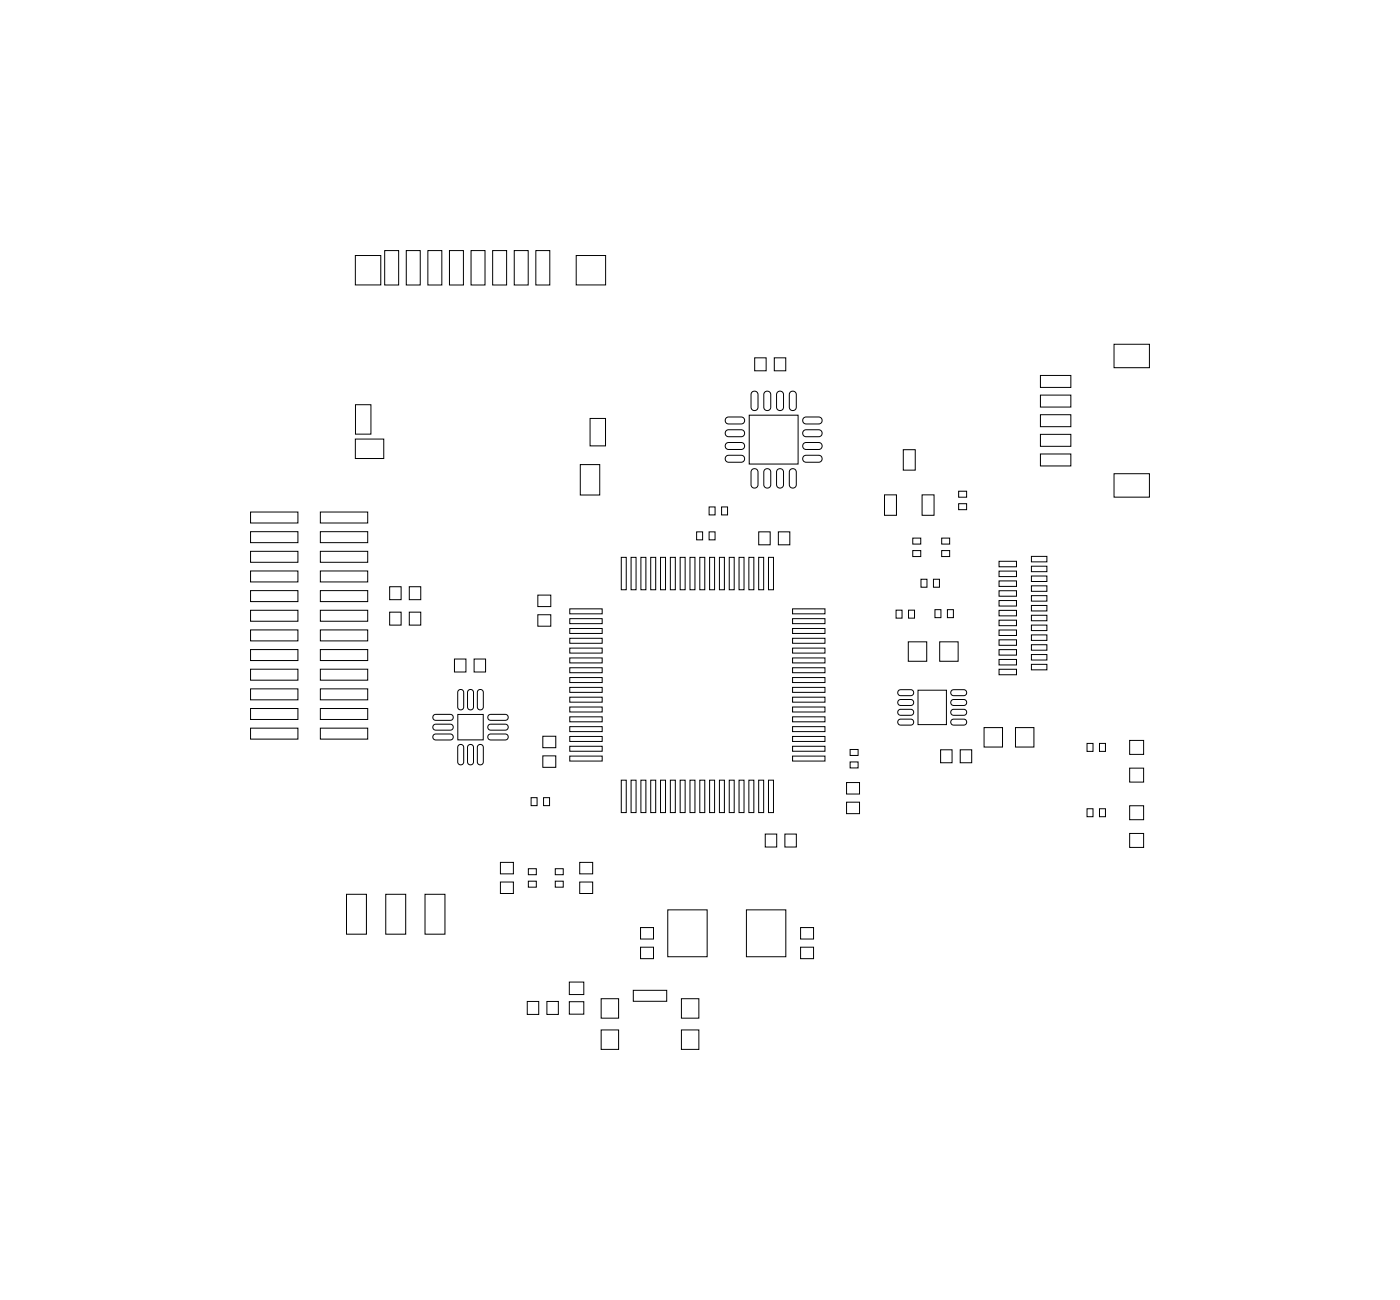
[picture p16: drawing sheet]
<svg xmlns="http://www.w3.org/2000/svg" width="71mm" height="66mm" viewBox="0 0 71 66" stroke-linecap="round" stroke-linejoin="round" font-family="sans-serif">
<!-- layer: Nets -->
<g fill="none" stroke="#000" stroke-width=".05">
<path d="M18.1 13h1.3v1.5h-1.3zM19.6 12.8h.7v1.7h-.7zM20.7 12.8h.7v1.7h-.7zM21.8 12.8h.7v1.7h-.7zM22.9 12.8h.7v1.7h-.7zM24 12.8h.7v1.7h-.7zM25.1 12.8h.7v1.7h-.7zM26.2 12.8h.7v1.7h-.7zM27.3 12.8h.7v1.7h-.7zM29.4 13h1.5v1.5h-1.5zM38.4 19.9h.1l.1 .2v.6l-.1 .2h-.1l-.1-.2v-.6zM38.4 18.2h.6v.7h-.6z"/>
<path d="M39 19.9h.2l.1 .2v.6l-.1 .2h-.2l-.1-.2v-.6zM39.4 18.2h.6v.7h-.6zM39.7 19.9h.1l.1 .2v.6l-.1 .2h-.1l-.1-.2v-.6zM40.3 19.9h.2l.1 .2v.6l-.1 .2h-.2l-.1-.2v-.6zM53 19.1h1.6v.6h-1.6zM56.8 17.5h1.8v1.2h-1.8zM12.8 32.1h2.4v.5h-2.4zM12.8 26.1h2.4v.5h-2.4zM12.8 36.1h2.4v.5h-2.4zM12.8 35.1h2.4v.5h-2.4zM12.8 27.1h2.4v.5h-2.4zM12.8 29.1h2.4v.5h-2.4z"/>
<path d="M12.8 28.1h2.4v.5h-2.4zM12.8 37.1h2.4v.5h-2.4zM12.8 33.1h2.4v.5h-2.4zM12.8 34.1h2.4v.5h-2.4zM12.8 31.1h2.4v.5h-2.4zM12.8 30.1h2.4v.5h-2.4zM16.3 32.1h2.4v.5h-2.4zM16.3 33.1h2.4v.5h-2.4zM16.3 34.1h2.4v.5h-2.4zM16.3 36.1h2.4v.5h-2.4zM16.3 27.1h2.4v.5h-2.4zM16.3 26.1h2.4v.5h-2.4z"/>
<path d="M16.3 30.1h2.4v.5h-2.4zM16.3 29.1h2.4v.5h-2.4zM16.3 28.1h2.4v.5h-2.4zM16.3 37.1h2.4v.5h-2.4zM16.3 35.1h2.4v.5h-2.4zM16.3 31.1h2.4v.5h-2.4zM18.1 22.4h1.5v1h-1.5zM18.1 20.6h.8v1.5h-.8zM19.9 29.9h.5v.6h-.5zM19.9 31.2h.5v.6h-.5zM20.9 29.9h.5v.6h-.5zM20.9 31.2h.5v.6h-.5z"/>
<path d="M22.1 37.5l.1-.1h.7l.2 .1v.1l-.2 .1h-.7l-.1-.1zM22.1 37l.1-.1h.7l.2 .1v.1l-.2 .1h-.7l-.1-.1zM22.1 36.5l.1-.1h.7l.2 .1v.1l-.2 .1h-.7l-.1-.1zM23.2 33.6h.5v.6h-.5zM23.3 36.4h1.3v1.3h-1.3zM23.4 35.1h.1l.1 .2v.7l-.1 .1h-.1l-.1-.1v-.7zM23.4 37.9h.1l.1 .2v.7l-.1 .1h-.1l-.1-.1v-.7zM23.9 35.1h.1l.1 .2v.7l-.1 .1h-.1l-.1-.1v-.7zM23.9 37.9h.1l.1 .2v.7l-.1 .1h-.1l-.1-.1v-.7zM24.2 33.6h.5v.6h-.5zM24.4 35.1h.1l.1 .2v.7l-.1 .1h-.1l-.1-.1v-.7zM24.4 37.9h.1l.1 .2v.7l-.1 .1h-.1l-.1-.1v-.7z"/>
<path d="M24.9 37.5l.1-.1h.7l.2 .1v.1l-.2 .1h-.7l-.1-.1zM24.9 36.5l.1-.1h.7l.2 .1v.1l-.2 .1h-.7l-.1-.1zM24.9 37l.1-.1h.7l.2 .1v.1l-.2 .1h-.7l-.1-.1zM27.4 30.3h.7v.6h-.7zM27.4 31.3h.7v.6h-.7zM27.7 37.5h.6v.6h-.6zM27.7 38.5h.6v.6h-.6zM29 31h1.7v.3h-1.7zM29 37.5h1.7v.3h-1.7zM29 36.5h1.7v.3h-1.7zM29 38.5h1.7v.3h-1.7zM29 37h1.7v.3h-1.7z"/>
<path d="M29 34.5h1.7v.3h-1.7zM29 35h1.7v.3h-1.7zM29 35.5h1.7v.3h-1.7zM29 36h1.7v.3h-1.7zM29 32h1.7v.3h-1.7zM29 32.5h1.7v.3h-1.7zM29 33h1.7v.3h-1.7zM29 33.5h1.7v.3h-1.7zM29 34h1.7v.3h-1.7zM29 31.5h1.7v.3h-1.7zM29 38h1.7v.3h-1.7zM29.6 23.7h1v1.5h-1z"/>
<path d="M30.1 21.3h.7v1.4h-.7zM31.6 39.7h.3v1.7h-.3zM31.6 28.4h.3v1.6h-.3zM32.1 39.7h.3v1.7h-.3zM32.1 28.4h.3v1.6h-.3zM32.6 39.7h.3v1.7h-.3zM32.6 28.4h.3v1.6h-.3zM33.1 39.7h.3v1.7h-.3zM33.1 28.4h.3v1.6h-.3zM33.6 28.4h.3v1.6h-.3zM33.6 39.7h.3v1.7h-.3zM34.1 28.4h.3v1.6h-.3z"/>
<path d="M34.1 39.7h.3v1.7h-.3zM34.6 28.4h.3v1.6h-.3zM34.6 39.7h.3v1.7h-.3zM35.1 28.4h.3v1.6h-.3zM35.1 39.7h.3v1.7h-.3zM35.5 27.1h.3v.4h-.3zM35.6 39.7h.3v1.7h-.3zM35.6 28.4h.3v1.6h-.3zM36.1 27.1h.3v.4h-.3zM36.1 25.8h.3v.4h-.3zM36.1 28.4h.3v1.6h-.3zM36.1 39.7h.3v1.7h-.3z"/>
<path d="M36.6 28.4h.3v1.6h-.3zM36.6 39.7h.3v1.7h-.3zM36.8 25.8h.3v.4h-.3zM37 22.6l.1-.1h.7l.1 .1v.2l-.1 .1h-.7l-.1-.1zM37 22l.1-.1h.7l.1 .1v.2h-.1h-.7h-.1zM37 23.3l.1-.1h.7l.1 .1v.2h-.1h-.7h-.1zM37 21.3l.1-.1h.7l.1 .1v.2l-.1 .1h-.7l-.1-.1zM37.1 28.4h.3v1.6h-.3zM37.1 39.7h.3v1.7h-.3zM37.6 28.4h.3v1.6h-.3zM37.6 39.7h.3v1.7h-.3zM38.1 28.4h.3v1.6h-.3z"/>
<path d="M38.1 39.7h.3v1.7h-.3zM38.2 21.1h2.5v2.5h-2.5zM38.4 23.9h.1l.1 .1v.7l-.1 .1h-.1l-.1-.1v-.7zM38.6 39.7h.3v1.7h-.3zM38.6 28.4h.3v1.6h-.3zM38.7 27.1h.5v.7h-.5zM39 23.9h.2l.1 .1v.7l-.1 .1h-.2l-.1-.1v-.7zM39.1 28.4h.3v1.6h-.3zM39.1 39.7h.3v1.7h-.3zM39.7 27.1h.5v.7h-.5zM39.7 23.9h.1l.1 .1v.7l-.1 .1h-.1l-.1-.1v-.7zM40.3 23.9h.2l.1 .1v.7l-.1 .1h-.2l-.1-.1v-.7z"/>
<path d="M40.4 38.5h1.6v.3h-1.6zM40.4 31.5h1.6v.3h-1.6zM40.4 37h1.6v.3h-1.6zM40.4 37.5h1.6v.3h-1.6zM40.4 34h1.6v.3h-1.6zM40.4 31h1.6v.3h-1.6zM40.4 32.5h1.6v.3h-1.6zM40.4 32h1.6v.3h-1.6zM40.4 33.5h1.6v.3h-1.6zM40.4 33h1.6v.3h-1.6zM40.4 35h1.6v.3h-1.6zM40.4 35.5h1.6v.3h-1.6z"/>
<path d="M40.4 34.5h1.6v.3h-1.6zM40.4 36h1.6v.3h-1.6zM40.4 36.5h1.6v.3h-1.6zM40.4 38h1.6v.3h-1.6zM40.9 22l.2-.1h.6l.2 .1v.2h-.2h-.6h-.2zM40.9 22.6l.2-.1h.6l.2 .1v.2l-.2 .1h-.6l-.2-.1zM40.9 21.3l.2-.1h.6l.2 .1v.2l-.2 .1h-.6l-.2-.1zM40.9 23.3l.2-.1h.6l.2 .1v.2h-.2h-.6h-.2zM43.1 39.9h.7v.5h-.7zM43.3 38.2h.4v.3h-.4zM43.3 38.8h.4v.3h-.4zM45.1 25.2h.6v1h-.6z"/>
<path d="M45.6 31.1h.4v.4h-.4zM45.8 36.7l.1-.1h.5l.1 .1v.2h-.1h-.5h-.1zM45.8 35.7l.1-.1h.5l.1 .1v.2h-.1h-.5h-.1zM45.8 35.2l.1-.1h.5l.1 .1v.2h-.1h-.5h-.1zM45.8 36.2l.1-.1h.5l.1 .1v.2h-.1h-.5h-.1zM46 22.9h.6v1h-.6zM46.3 32.7h.9v1h-.9zM46.3 31.1h.3v.4h-.3zM46.5 27.4h.4v.3h-.4zM46.5 28h.4v.3h-.4zM46.8 35.2h1.4v1.7h-1.4zM46.9 29.5h.3v.4h-.3z"/>
<path d="M47 25.2h.6v1h-.6zM47.6 29.5h.3v.4h-.3zM47.6 31.1h.3v.4h-.3zM47.9 32.7h.9v1h-.9zM47.9 38.2h.6v.7h-.6zM48 28h.4v.3h-.4zM48 27.4h.4v.3h-.4zM48.3 31.1h.3v.4h-.3zM48.5 36.7l.1-.1h.5l.1 .1v.2h-.1h-.5h-.1zM48.5 35.2l.1-.1h.5l.1 .1v.2h-.1h-.5h-.1zM48.5 35.7l.1-.1h.5l.1 .1v.2h-.1h-.5h-.1zM48.5 36.2l.1-.1h.5l.1 .1v.2h-.1h-.5h-.1z"/>
<path d="M48.8 25.7h.4v.3h-.4zM48.8 25h.4v.3h-.4zM48.9 38.2h.6v.7h-.6zM50.1 37.1h1v1h-1zM50.9 30.1h.9v.3h-.9zM50.9 32.6h.9v.3h-.9zM50.9 32.1h.9v.3h-.9zM50.9 31.6h.9v.3h-.9zM50.9 31.1h.9v.3h-.9zM50.9 29.1h.9v.3h-.9zM50.9 29.6h.9v.3h-.9zM50.9 33.1h.9v.3h-.9z"/>
<path d="M50.9 33.6h.9v.3h-.9zM50.9 30.6h.9v.3h-.9zM50.9 28.6h.9v.3h-.9zM50.9 34.1h.9v.3h-.9zM51.7 37.1h1v1h-1zM52.5 32.3h.8v.3h-.8zM52.5 29.8h.8v.3h-.8zM52.5 30.3h.8v.3h-.8zM52.5 30.8h.8v.3h-.8zM52.5 31.3h.8v.3h-.8zM52.5 29.3h.8v.3h-.8zM52.5 28.8h.8v.3h-.8z"/>
<path d="M52.5 33.3h.8v.3h-.8zM52.5 32.8h.8v.3h-.8zM52.5 31.8h.8v.3h-.8zM52.5 28.3h.8v.3h-.8zM52.5 33.8h.8v.3h-.8zM53 22.1h1.6v.6h-1.6zM53 20.1h1.6v.6h-1.6zM53 21.1h1.6v.6h-1.6zM53 23.1h1.6v.6h-1.6zM55.4 37.9h.3v.4h-.3zM56 37.9h.3v.4h-.3zM56.8 24.1h1.8v1.2h-1.8z"/>
<path d="M57.5 37.7h.8v.7h-.8zM57.5 39.1h.8v.7h-.8zM17.7 45.6h1v2h-1zM19.7 45.6h1v2h-1zM21.7 45.6h1v2h-1zM25.5 43.9h.7v.6h-.7zM25.5 44.9h.7v.6h-.7zM26.9 51h.5v.7h-.5zM26.9 44.2h.4v.4h-.4zM26.9 44.9h.4v.3h-.4zM27.1 40.6h.3v.4h-.3zM27.7 40.6h.3v.4h-.3z"/>
<path d="M27.9 51h.5v.7h-.5zM28.3 44.2h.4v.4h-.4zM28.3 44.9h.4v.3h-.4zM29 50h.7v.7h-.7zM29 51h.7v.7h-.7zM29.5 43.9h.7v.6h-.7zM29.5 44.9h.7v.6h-.7zM30.6 50.9h.9v1h-.9zM30.6 52.5h.9v1h-.9zM32.3 50.4h1.7v.6h-1.7zM32.6 47.2h.7v.6h-.7zM32.6 48.2h.7v.6h-.7z"/>
<path d="M34 46.3h2v2.4h-2zM34.7 50.9h.9v1h-.9zM34.7 52.5h.9v1h-.9zM38 46.3h2v2.4h-2zM39 42.5h.6v.6h-.6zM40 42.5h.6v.6h-.6zM40.8 47.2h.6v.6h-.6zM40.8 48.2h.6v.6h-.6zM43.1 40.9h.7v.5h-.7zM55.4 41.2h.3v.4h-.3zM56 41.2h.3v.4h-.3zM57.5 41h.8v.8h-.8z"/>
<path d="M57.5 42.5h.8v.7h-.8z"/>
</g>
</svg>
